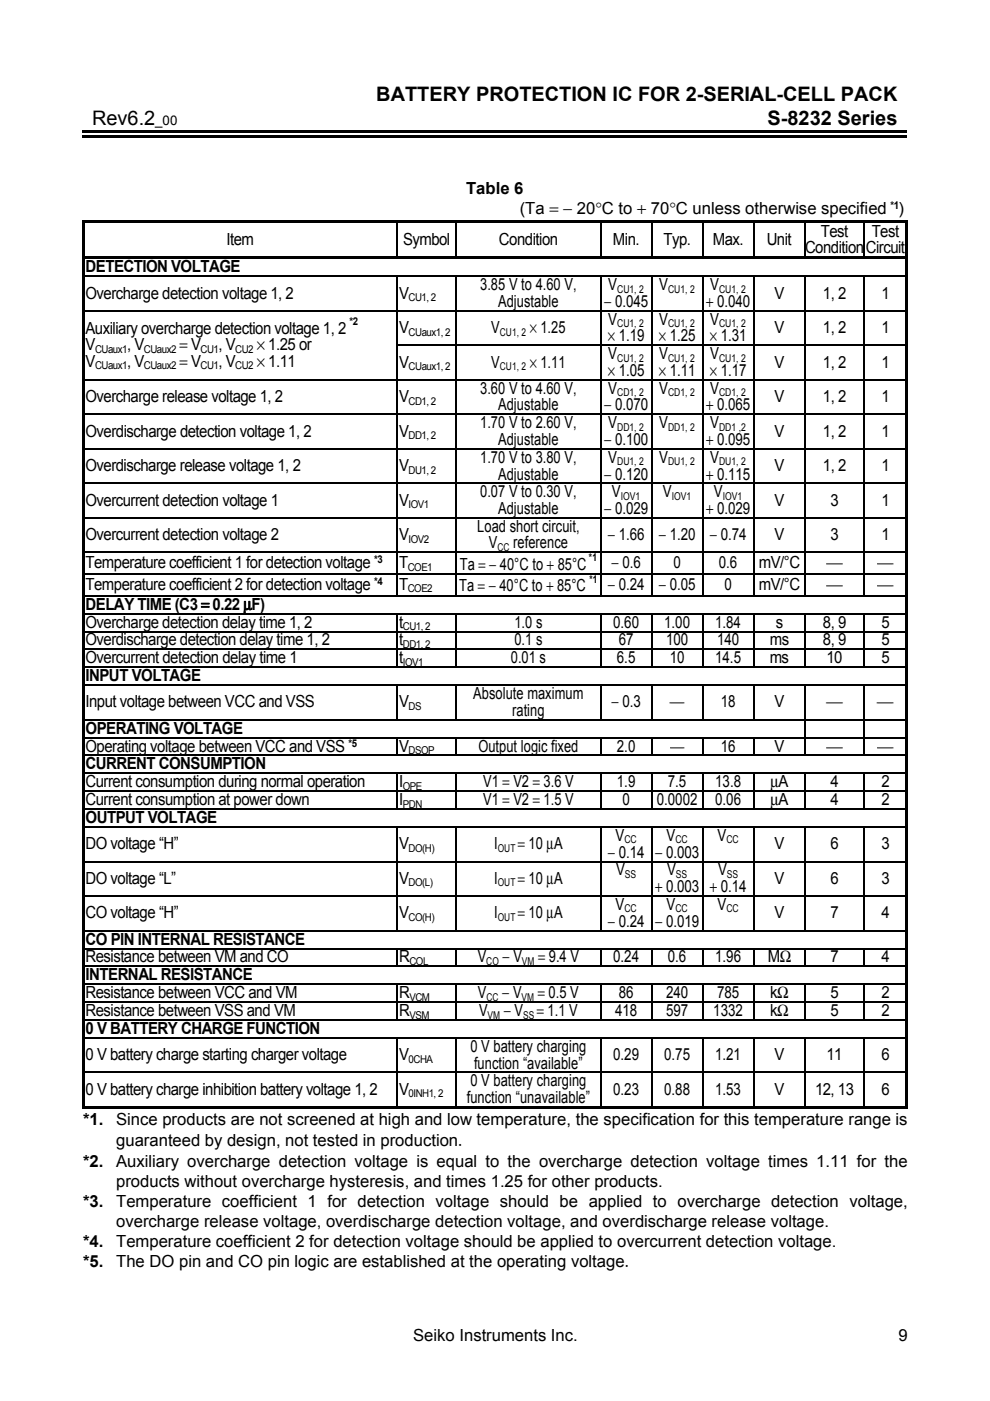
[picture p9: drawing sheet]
<svg xmlns="http://www.w3.org/2000/svg" width="210mm" height="297mm" viewBox="0 0 210 297" stroke-linecap="round" stroke-linejoin="round" font-family="sans-serif">
<defs><g id="words">
<g font-size="4.2">
<text x="79.8" y="21.4">BATTERY PROTECTION IC FOR 2-SERIAL-CELL PACK</text>
<text x="19.5" y="26.4">Rev6.2</text>
<text x="162.8" y="26.4">S-8232 Series</text>
</g>
<g font-size="3.5">
<text x="98.9" y="41">Table 6</text>
<text x="110.2" y="45.3">(Ta = − 20°C to + 70°C unless otherwise specified )</text>
<text x="48" y="51.9">Item</text>
<text x="85.5" y="51.9">Symbol</text>
<text x="105.8" y="51.9">Condition</text>
<text x="130" y="51.9">Min.</text>
<text x="140.7" y="51.9">Typ.</text>
<text x="151.2" y="51.9">Max.</text>
<text x="162.6" y="51.9">Unit</text>
<text x="170.8" y="53.7">Condition</text>
<text x="174.1" y="50.1">Test</text>
<text x="183.6" y="53.7">Circuit</text>
<text x="184.9" y="50.1">Test</text>
<text x="18.1" y="57.7">DETECTION VOLTAGE</text>
<text x="18.1" y="63.3">Overcharge detection voltage 1, 2</text>
<text x="84.7" y="63.3">V</text>
<text x="101.9" y="61.5">3.85 V to 4.60 V,</text>
<text x="105.7" y="65">Adjustable</text>
<text x="128.1" y="65">− 0.045</text>
<text x="129" y="61.5">V</text>
<text x="139.8" y="61.5">V</text>
<text x="149.8" y="65">+ 0.040</text>
<text x="150.6" y="61.5">V</text>
<text x="164.3" y="63.3">V</text>
<text x="174.5" y="63.3">1, 2</text>
<text x="186.9" y="63.3">1</text>
<text x="18.1" y="70.7">Auxiliary overcharge detection voltage 1, 2</text>
<text x="84.7" y="70.6">V</text>
<text x="104.2" y="70.6">V</text>
<text x="112.4" y="70.6">× 1.25</text>
<text x="129" y="68.9">V</text>
<text x="139.8" y="68.9">V</text>
<text x="150.6" y="68.9">V</text>
<text x="164.3" y="70.6">V</text>
<text x="174.5" y="70.6">1, 2</text>
<text x="186.9" y="70.6">1</text>
<text x="18.1" y="74.3">V</text>
<text x="18.1" y="77.8">V</text>
<text x="26.9" y="74.3">, V</text>
<text x="26.9" y="77.8">, V</text>
<text x="38.1" y="74.3">= V</text>
<text x="38.1" y="77.8">= V</text>
<text x="46.3" y="74.3">, V</text>
<text x="46.3" y="77.8">, V</text>
<text x="54.5" y="74.3">× 1.25 or</text>
<text x="54.5" y="77.8">× 1.11</text>
<text x="84.7" y="77.9">V</text>
<text x="104.2" y="77.9">V</text>
<text x="112.4" y="77.9">× 1.11</text>
<text x="128.9" y="72.4">× 1.19</text>
<text x="129" y="76.2">V</text>
<text x="139.7" y="72.4">× 1.25</text>
<text x="139.8" y="76.2">V</text>
<text x="150.5" y="72.4">× 1.31</text>
<text x="150.6" y="76.2">V</text>
<text x="164.3" y="77.9">V</text>
<text x="174.5" y="77.9">1, 2</text>
<text x="186.9" y="77.9">1</text>
<text x="101.9" y="83.5">3.60 V to 4.60 V,</text>
<text x="128.9" y="79.7">× 1.05</text>
<text x="129" y="83.5">V</text>
<text x="139.7" y="79.7">× 1.11</text>
<text x="139.8" y="83.5">V</text>
<text x="150.5" y="79.7">× 1.17</text>
<text x="150.6" y="83.5">V</text>
<text x="18.1" y="85.3">Overcharge release voltage 1, 2</text>
<text x="84.7" y="85.3">V</text>
<text x="105.7" y="87">Adjustable</text>
<text x="128.1" y="87">− 0.070</text>
<text x="149.8" y="87">+ 0.065</text>
<text x="164.3" y="85.3">V</text>
<text x="174.5" y="85.3">1, 2</text>
<text x="186.9" y="85.3">1</text>
<text x="18.1" y="92.6">Overdischarge detection voltage 1, 2</text>
<text x="84.7" y="92.6">V</text>
<text x="101.9" y="90.8">1.70 V to 2.60 V,</text>
<text x="105.7" y="94.3">Adjustable</text>
<text x="128.1" y="94.3">− 0.100</text>
<text x="129" y="90.8">V</text>
<text x="139.8" y="90.8">V</text>
<text x="149.8" y="94.3">+ 0.095</text>
<text x="150.6" y="90.8">V</text>
<text x="164.3" y="92.6">V</text>
<text x="174.5" y="92.6">1, 2</text>
<text x="186.9" y="92.6">1</text>
<text x="18.1" y="99.9">Overdischarge release voltage 1, 2</text>
<text x="84.7" y="99.9">V</text>
<text x="101.9" y="98.1">1.70 V to 3.80 V,</text>
<text x="105.7" y="101.7">Adjustable</text>
<text x="128.1" y="101.7">− 0.120</text>
<text x="129" y="98.1">V</text>
<text x="139.8" y="98.1">V</text>
<text x="149.8" y="101.7">+ 0.115</text>
<text x="150.6" y="98.1">V</text>
<text x="164.3" y="99.9">V</text>
<text x="174.5" y="99.9">1, 2</text>
<text x="186.9" y="99.9">1</text>
<text x="18.1" y="107.2">Overcurrent detection voltage 1</text>
<text x="84.7" y="107.2">V</text>
<text x="101.9" y="105.5">0.07 V to 0.30 V,</text>
<text x="129.8" y="105.5">V</text>
<text x="140.6" y="105.5">V</text>
<text x="151.4" y="105.5">V</text>
<text x="164.3" y="107.2">V</text>
<text x="176.1" y="107.2">3</text>
<text x="186.9" y="107.2">1</text>
<text x="101.2" y="112.8">Load short circuit,</text>
<text x="105.7" y="109">Adjustable</text>
<text x="128.1" y="109">− 0.029</text>
<text x="149.8" y="109">+ 0.029</text>
<text x="18.1" y="114.5">Overcurrent detection voltage 2</text>
<text x="84.7" y="114.5">V</text>
<text x="103.7" y="116.3">V</text>
<text x="108.9" y="116.3">reference</text>
<text x="128.9" y="114.5">− 1.66</text>
<text x="139.7" y="114.5">− 1.20</text>
<text x="150.5" y="114.5">− 0.74</text>
<text x="164.3" y="114.5">V</text>
<text x="176.1" y="114.5">3</text>
<text x="186.9" y="114.5">1</text>
<text x="18.1" y="120.5">Temperature coefficient 1 for detection voltage</text>
<text x="18.1" y="125.1">Temperature coefficient 2 for detection voltage</text>
<text x="84.7" y="120.5">T</text>
<text x="84.7" y="125.1">T</text>
<text x="97.4" y="125.4">Ta = − 40°C to + 85°C</text>
<text x="97.5" y="120.8">Ta = − 40°C to + 85°C</text>
<text x="128.9" y="125.1">− 0.24</text>
<text x="129.7" y="120.5">− 0.6</text>
<text x="139.7" y="125.1">− 0.05</text>
<text x="142.9" y="120.5">0</text>
<text x="152.5" y="120.5">0.6</text>
<text x="153.7" y="125.1">0</text>
<text x="160.9" y="120.5">mV/°C</text>
<text x="160.9" y="125.1">mV/°C</text>
<text x="175.4" y="120.5">⎯</text>
<text x="175.4" y="125.1">⎯</text>
<text x="186.2" y="120.5">⎯</text>
<text x="186.2" y="125.1">⎯</text>
<text x="18.1" y="129.3">DELAY TIME (C3 = 0.22 μF)</text>
<text x="18.1" y="133.1">Overcharge detection delay time 1, 2</text>
<text x="18.1" y="136.8">Overdischarge detection delay time 1, 2</text>
<text x="84.7" y="133.1">t</text>
<text x="84.7" y="136.8">t</text>
<text x="109.1" y="133.1">1.0 s</text>
<text x="109.1" y="136.8">0.1 s</text>
<text x="130.1" y="133.1">0.60</text>
<text x="131.3" y="136.8">67</text>
<text x="140.9" y="133.1">1.00</text>
<text x="141.3" y="136.8">100</text>
<text x="151.7" y="133.1">1.84</text>
<text x="152.1" y="136.8">140</text>
<text x="163.3" y="136.8">ms</text>
<text x="164.5" y="133.1">s</text>
<text x="174.5" y="136.8">8, 9</text>
<text x="174.5" y="133.1">8, 9</text>
<text x="186.9" y="136.8">5</text>
<text x="186.9" y="133.1">5</text>
<text x="18.1" y="140.6">Overcurrent detection delay time 1</text>
<text x="84.7" y="140.6">t</text>
<text x="108.4" y="140.6">0.01 s</text>
<text x="130.9" y="140.6">6.5</text>
<text x="142.1" y="140.6">10</text>
<text x="151.7" y="140.6">14.5</text>
<text x="163.3" y="140.6">ms</text>
<text x="175.3" y="140.6">10</text>
<text x="186.9" y="140.6">5</text>
<text x="18.1" y="144.4">INPUT VOLTAGE</text>
<text x="18.1" y="150">Input voltage between VCC and VSS</text>
<text x="84.7" y="150">V</text>
<text x="100.4" y="148.2">Absolute maximum</text>
<text x="129.7" y="150">− 0.3</text>
<text x="142.2" y="150">⎯</text>
<text x="152.9" y="150">18</text>
<text x="164.3" y="150">V</text>
<text x="175.4" y="150">⎯</text>
<text x="186.2" y="150">⎯</text>
<text x="18.1" y="155.5">OPERATING VOLTAGE</text>
<text x="108.6" y="151.7">rating</text>
<text x="18.1" y="159.3">Operating voltage between VCC and VSS</text>
<text x="84.7" y="159.3">V</text>
<text x="101.5" y="159.3">Output logic fixed</text>
<text x="130.9" y="159.3">2.0</text>
<text x="142.2" y="159.3">⎯</text>
<text x="152.9" y="159.3">16</text>
<text x="164.3" y="159.3">V</text>
<text x="175.4" y="159.3">⎯</text>
<text x="186.2" y="159.3">⎯</text>
<text x="18.1" y="163.1">CURRENT CONSUMPTION</text>
<text x="18.1" y="166.9">Current consumption during normal operation</text>
<text x="84.7" y="166.9">I</text>
<text x="102.5" y="166.9">V1 = V2 = 3.6 V</text>
<text x="130.9" y="166.9">1.9</text>
<text x="141.7" y="166.9">7.5</text>
<text x="151.7" y="166.9">13.8</text>
<text x="163.4" y="166.9">μA</text>
<text x="176.1" y="166.9">4</text>
<text x="186.9" y="166.9">2</text>
<text x="18.1" y="170.7">Current consumption at power down</text>
<text x="84.7" y="170.7">I</text>
<text x="102.5" y="170.7">V1 = V2 = 1.5 V</text>
<text x="132" y="170.7">0</text>
<text x="139.3" y="170.7">0.0002</text>
<text x="151.7" y="170.7">0.06</text>
<text x="163.4" y="170.7">μA</text>
<text x="176.1" y="170.7">4</text>
<text x="186.9" y="170.7">2</text>
<text x="18.1" y="174.5">OUTPUT VOLTAGE</text>
<text x="130.6" y="178.3">V</text>
<text x="141.4" y="178.3">V</text>
<text x="152.2" y="178.3">V</text>
<text x="18.1" y="180.1">DO voltage “H”</text>
<text x="84.7" y="180.1">V</text>
<text x="104.8" y="180.1">I</text>
<text x="109.8" y="180.1">= 10 μA</text>
<text x="128.9" y="181.8">− 0.14</text>
<text x="130.7" y="185.6">V</text>
<text x="138.9" y="181.8">− 0.003</text>
<text x="141.5" y="185.6">V</text>
<text x="152.3" y="185.6">V</text>
<text x="164.3" y="180.1">V</text>
<text x="176.1" y="180.1">6</text>
<text x="186.9" y="180.1">3</text>
<text x="18.1" y="187.4">DO voltage “L”</text>
<text x="84.7" y="187.4">V</text>
<text x="104.8" y="187.4">I</text>
<text x="109.8" y="187.4">= 10 μA</text>
<text x="138.9" y="189.1">+ 0.003</text>
<text x="150.5" y="189.1">+ 0.14</text>
<text x="164.3" y="187.4">V</text>
<text x="176.1" y="187.4">6</text>
<text x="186.9" y="187.4">3</text>
<text x="18.1" y="194.7">CO voltage “H”</text>
<text x="84.7" y="194.7">V</text>
<text x="104.8" y="194.7">I</text>
<text x="109.8" y="194.7">= 10 μA</text>
<text x="128.9" y="196.5">− 0.24</text>
<text x="130.6" y="192.9">V</text>
<text x="138.9" y="196.5">− 0.019</text>
<text x="141.4" y="192.9">V</text>
<text x="152.2" y="192.9">V</text>
<text x="164.3" y="194.7">V</text>
<text x="176.1" y="194.7">7</text>
<text x="186.9" y="194.7">4</text>
<text x="18.1" y="200.3">CO PIN INTERNAL RESISTANCE</text>
<text x="18.1" y="204">Resistance between VM and CO</text>
<text x="18.1" y="207.8">INTERNAL RESISTANCE</text>
<text x="84.7" y="204">R</text>
<text x="101.3" y="204">V</text>
<text x="106.6" y="204">− V</text>
<text x="114.2" y="204">= 9.4 V</text>
<text x="130.1" y="204">0.24</text>
<text x="141.7" y="204">0.6</text>
<text x="151.7" y="204">1.96</text>
<text x="162.8" y="204">MΩ</text>
<text x="176.1" y="204">7</text>
<text x="186.9" y="204">4</text>
<text x="18.1" y="211.6">Resistance between VCC and VM</text>
<text x="18.1" y="215.4">Resistance between VSS and VM</text>
<text x="84.7" y="211.6">R</text>
<text x="84.7" y="215.4">R</text>
<text x="101.4" y="211.6">V</text>
<text x="101.6" y="215.4">V</text>
<text x="106.5" y="211.6">− V</text>
<text x="106.9" y="215.4">− V</text>
<text x="113.9" y="215.4">= 1.1 V</text>
<text x="114.1" y="211.6">= 0.5 V</text>
<text x="130.5" y="215.4">418</text>
<text x="131.3" y="211.6">86</text>
<text x="141.3" y="215.4">597</text>
<text x="141.3" y="211.6">240</text>
<text x="151.3" y="215.4">1332</text>
<text x="152.1" y="211.6">785</text>
<text x="163.4" y="211.6">kΩ</text>
<text x="163.4" y="215.4">kΩ</text>
<text x="176.1" y="211.6">5</text>
<text x="176.1" y="215.4">5</text>
<text x="186.9" y="211.6">2</text>
<text x="186.9" y="215.4">2</text>
<text x="18.1" y="219.2">0 V BATTERY CHARGE FUNCTION</text>
<text x="18.1" y="224.8">0 V battery charge starting charger voltage</text>
<text x="84.7" y="224.8">V</text>
<text x="99.8" y="223">0 V battery charging</text>
<text x="100.5" y="226.5">function “available”</text>
<text x="130.1" y="224.8">0.29</text>
<text x="140.9" y="224.8">0.75</text>
<text x="151.7" y="224.8">1.21</text>
<text x="164.3" y="224.8">V</text>
<text x="175.3" y="224.8">11</text>
<text x="186.9" y="224.8">6</text>
<text x="18.1" y="232.1">0 V battery charge inhibition battery voltage 1, 2</text>
<text x="84.7" y="232.1">V</text>
<text x="99" y="233.8">function “unavailable”</text>
<text x="99.8" y="230.3">0 V battery charging</text>
<text x="130.1" y="232.1">0.23</text>
<text x="140.9" y="232.1">0.88</text>
<text x="151.7" y="232.1">1.53</text>
<text x="164.3" y="232.1">V</text>
<text x="172.9" y="232.1">12, 13</text>
<text x="186.9" y="232.1">6</text>
<text x="17.6" y="238.5">*1.</text>
<text x="24.6" y="238.5">Since products are not screened at high and low temperature, the specification for this temperature range is</text>
<text x="24.6" y="242.9">guaranteed by design, not tested in production.</text>
<text x="17.6" y="247.4">*2.</text>
<text x="24.6" y="251.6">products without overcharge hysteresis, and times 1.25 for other products.</text>
<text x="24.6" y="247.4">Auxiliary overcharge detection voltage is equal to the overcharge detection voltage times 1.11 for the</text>
<text x="17.6" y="255.8">*3.</text>
<text x="24.6" y="255.8">Temperature coefficient 1 for detection voltage should be applied to overcharge detection voltage,</text>
<text x="24.6" y="260.1">overcharge release voltage, overdischarge detection voltage, and overdischarge release voltage.</text>
<text x="17.6" y="264.3">*4.</text>
<text x="17.6" y="268.6">*5.</text>
<text x="24.6" y="264.3">Temperature coefficient 2 for detection voltage should be applied to overcurrent detection voltage.</text>
<text x="24.6" y="268.6">The DO pin and CO pin logic are established at the operating voltage.</text>
<text x="87.6" y="284.3">Seiko Instruments Inc.</text>
<text x="190.6" y="284.3">9</text>
</g>
<text font-size="2.8" x="32.9" y="26.4">_00</text>
<g font-size="2.3">
<text x="188.9" y="44.3">*1</text>
<text x="86.7" y="63.8">CU1, 2</text>
<text x="130.9" y="62.1">CU1, 2</text>
<text x="141.7" y="62.1">CU1, 2</text>
<text x="152.5" y="62.1">CU1, 2</text>
<text x="74.1" y="69">*2</text>
<text x="86.7" y="71.1">CUaux1, 2</text>
<text x="106" y="71.1">CU1, 2</text>
<text x="130.9" y="69.4">CU1, 2</text>
<text x="141.7" y="69.4">CU1, 2</text>
<text x="152.5" y="69.4">CU1, 2</text>
<text x="20.2" y="74.8">CUaux1</text>
<text x="30.5" y="74.8">CUaux2</text>
<text x="42.5" y="74.8">CU1</text>
<text x="49.9" y="74.8">CU2</text>
<text x="130.9" y="76.7">CU1, 2</text>
<text x="141.7" y="76.7">CU1, 2</text>
<text x="152.5" y="76.7">CU1, 2</text>
<text x="20.2" y="78.3">CUaux1</text>
<text x="30.5" y="78.3">CUaux2</text>
<text x="42.5" y="78.3">CU1</text>
<text x="49.9" y="78.3">CU2</text>
<text x="86.7" y="78.5">CUaux1, 2</text>
<text x="106" y="78.5">CU1, 2</text>
<text x="86.7" y="85.8">CD1, 2</text>
<text x="130.9" y="84">CD1, 2</text>
<text x="141.7" y="84">CD1, 2</text>
<text x="152.5" y="84">CD1, 2</text>
<text x="86.7" y="93.1">DD1, 2</text>
<text x="130.9" y="91.3">DD1, 2</text>
<text x="141.7" y="91.3">DD1, 2</text>
<text x="152.5" y="91.3">DD1 ,2</text>
<text x="86.7" y="100.4">DU1, 2</text>
<text x="130.9" y="98.7">DU1, 2</text>
<text x="141.7" y="98.7">DU1, 2</text>
<text x="152.5" y="98.7">DU1, 2</text>
<text x="86.7" y="107.7">IOV1</text>
<text x="131.7" y="106">IOV1</text>
<text x="142.5" y="106">IOV1</text>
<text x="153.3" y="106">IOV1</text>
<text x="79.4" y="119.4">*3</text>
<text x="86.7" y="115.1">IOV2</text>
<text x="105.5" y="116.8">CC</text>
<text x="124.9" y="119">*1</text>
<text x="79.4" y="124">*4</text>
<text x="86.5" y="121">COE1</text>
<text x="86.5" y="125.6">COE2</text>
<text x="125.1" y="123.6">*1</text>
<text x="85.4" y="133.6">CU1,2</text>
<text x="85.4" y="137.4">DD1,2</text>
<text x="85.4" y="141.2">IOV1</text>
<text x="86.7" y="150.5">DS</text>
<text x="73.9" y="158.3">*5</text>
<text x="86.7" y="159.9">DSOP</text>
<text x="85.4" y="167.4">OPE</text>
<text x="85.4" y="171.2">PDN</text>
<text x="132.4" y="178.8">CC</text>
<text x="143.3" y="178.8">CC</text>
<text x="154.1" y="178.8">CC</text>
<text x="86.7" y="180.6">DO(H)</text>
<text x="105.6" y="180.6">OUT</text>
<text x="86.7" y="187.9">DO(L)</text>
<text x="105.6" y="187.9">OUT</text>
<text x="132.5" y="186.1">SS</text>
<text x="143.4" y="186.1">SS</text>
<text x="154.2" y="186.1">SS</text>
<text x="86.7" y="195.2">CO(H)</text>
<text x="105.6" y="195.2">OUT</text>
<text x="132.4" y="193.5">CC</text>
<text x="143.3" y="193.5">CC</text>
<text x="154.1" y="193.5">CC</text>
<text x="86.8" y="204.6">COL</text>
<text x="103.1" y="204.6">CO</text>
<text x="110.7" y="204.6">VM</text>
<text x="86.8" y="212.2">VCM</text>
<text x="86.8" y="216">VSM</text>
<text x="103.2" y="212.2">CC</text>
<text x="103.4" y="216">VM</text>
<text x="110.6" y="212.2">VM</text>
<text x="111" y="216">SS</text>
<text x="86.7" y="225.3">0CHA</text>
<text x="86.7" y="232.6">0INH1, 2</text>
</g>
</g></defs>
<g fill="#000">
<path d="M17.4 28.6h24.9v.5h-24.9zM17.4 27.5h24.9v.5h-24.9zM42.1 27.5h1.6v.5h-1.6zM42.1 28.6h1.6v.5h-1.6zM43.7 28.6h148.6v.5h-148.6zM43.7 27.5h148.6v.5h-148.6zM17.4 46.8h.5v.5h-.5zM17.4 46.8h175.1v.5h-175.1zM17.4 47.3h.5v7.1h-.5zM17.4 54.4h67.2v.5h-67.2zM17.4 54.9h.5v3.5h-.5zM17.4 58.4h.5v.3h-.5z"/>
<path d="M84 58.4h.3v.3h-.3zM84.3 54.4h12.9v.5h-12.9zM96.6 58.4h.3v.3h-.3zM96.9 54.4h30.9v.5h-30.9zM127.3 58.4h.3v.3h-.3zM127.6 54.4h11v.5h-11zM138.1 58.4h.3v.3h-.3zM138.4 54.4h11v.5h-11zM148.9 58.4h.3v.3h-.3zM149.2 54.4h11.1v.5h-11.1zM159.7 58.4h.3v.3h-.3zM160 54.4h11.1v.5h-11.1z"/>
<path d="M170.5 58.4h.3v.3h-.3zM170.8 54.4h12.9v.5h-12.9zM183.1 58.4h.3v.3h-.3zM183.4 54.4h9.1v.5h-9.1zM192 47.3h.5v7.1h-.5zM192 54.9h.5v3.5h-.5zM192 58.4h.5v.3h-.5zM17.4 58.7h.5v7.1h-.5zM17.4 65.8h.5v.2h-.5zM17.4 66h.5v7.1h-.5zM17.4 73.1h.5v.3h-.5zM84 65.8h.3v.2h-.3z"/>
<path d="M84 73.1h.3v.3h-.3zM96.6 65.8h.3v.2h-.3zM96.6 73.1h.3v.3h-.3zM127.3 65.8h.3v.2h-.3zM127.3 73.1h.3v.3h-.3zM138.1 65.8h.3v.2h-.3zM138.1 73.1h.3v.3h-.3zM148.9 65.8h.3v.2h-.3zM148.9 73.1h.3v.3h-.3zM159.7 65.8h.3v.2h-.3zM159.7 73.1h.3v.3h-.3zM170.5 65.8h.3v.2h-.3z"/>
<path d="M170.5 73.1h.3v.3h-.3zM183.1 65.8h.3v.2h-.3zM183.1 73.1h.3v.3h-.3zM192 58.7h.5v7.1h-.5zM192 65.8h.5v.2h-.5zM192 66h.5v7.1h-.5zM192 73.1h.5v.3h-.5zM17.4 73.4h.5v7h-.5zM17.4 80.4h.5v.3h-.5zM17.4 80.7h.5v7h-.5zM17.4 87.7h.5v.3h-.5zM17.4 88h.5v7h-.5z"/>
<path d="M17.4 95h.5v.3h-.5zM84 80.4h.3v.3h-.3zM84 87.7h.3v.3h-.3zM84 95h.3v.3h-.3zM96.6 80.4h.3v.3h-.3zM96.6 87.7h.3v.3h-.3zM96.6 95h.3v.3h-.3zM127.3 80.4h.3v.3h-.3zM127.3 87.7h.3v.3h-.3zM127.3 95h.3v.3h-.3zM138.1 80.4h.3v.3h-.3zM138.1 87.7h.3v.3h-.3z"/>
<path d="M138.1 95h.3v.3h-.3zM148.9 80.4h.3v.3h-.3zM148.9 87.7h.3v.3h-.3zM148.9 95h.3v.3h-.3zM159.7 80.4h.3v.3h-.3zM159.7 87.7h.3v.3h-.3zM159.7 95h.3v.3h-.3zM170.5 80.4h.3v.3h-.3zM170.5 87.7h.3v.3h-.3zM170.5 95h.3v.3h-.3zM183.1 80.4h.3v.3h-.3zM183.1 87.7h.3v.3h-.3z"/>
<path d="M183.1 95h.3v.3h-.3zM192 73.4h.5v7h-.5zM192 80.4h.5v.3h-.5zM192 80.7h.5v7h-.5zM192 87.7h.5v.3h-.5zM192 88h.5v7h-.5zM192 95h.5v.3h-.5zM17.4 95.3h.5v7.1h-.5zM17.4 102.4h.5v.2h-.5zM17.4 102.6h.5v7.1h-.5zM17.4 109.7h.5v.3h-.5zM17.4 110h.5v7h-.5z"/>
<path d="M17.4 117h.5v.3h-.5zM84 102.4h.3v.2h-.3zM84 109.7h.3v.3h-.3zM84 117h.3v.3h-.3zM96.6 102.4h.3v.2h-.3zM96.6 109.7h.3v.3h-.3zM96.6 117h.3v.3h-.3zM127.3 102.4h.3v.2h-.3zM127.3 109.7h.3v.3h-.3zM127.3 117h.3v.3h-.3zM138.1 102.4h.3v.2h-.3zM138.1 109.7h.3v.3h-.3z"/>
<path d="M138.1 117h.3v.3h-.3zM148.9 102.4h.3v.2h-.3zM148.9 109.7h.3v.3h-.3zM148.9 117h.3v.3h-.3zM159.7 102.4h.3v.2h-.3zM159.7 109.7h.3v.3h-.3zM159.7 117h.3v.3h-.3zM170.5 102.4h.3v.2h-.3zM170.5 109.7h.3v.3h-.3zM170.5 117h.3v.3h-.3zM183.1 102.4h.3v.2h-.3zM183.1 109.7h.3v.3h-.3z"/>
<path d="M183.1 117h.3v.3h-.3zM192 95.3h.5v7.1h-.5zM192 102.4h.5v.2h-.5zM192 102.6h.5v7.1h-.5zM192 109.7h.5v.3h-.5zM192 110h.5v7h-.5zM192 117h.5v.3h-.5zM17.4 117.3h.5v4.3h-.5zM17.4 121.6h.5v.3h-.5zM17.4 121.9h.5v4.3h-.5zM17.4 126.2h.5v.2h-.5zM17.4 126.4h.5v3.6h-.5z"/>
<path d="M17.4 130h.5v.2h-.5zM17.4 130.2h.5v3.6h-.5zM17.4 133.8h.5v.2h-.5zM17.4 134h.5v3.6h-.5zM17.4 137.6h.5v.2h-.5zM84 121.6h.3v.3h-.3zM84 130h.3v.2h-.3zM84 133.8h.3v.2h-.3zM84 137.6h.3v.2h-.3zM96.6 121.6h.3v.3h-.3zM96.6 130h.3v.2h-.3zM96.6 133.8h.3v.2h-.3z"/>
<path d="M96.6 137.6h.3v.2h-.3zM127.3 121.6h.3v.3h-.3zM127.3 130h.3v.2h-.3zM127.3 133.8h.3v.2h-.3zM127.3 137.6h.3v.2h-.3zM138.1 121.6h.3v.3h-.3zM138.1 130h.3v.2h-.3zM138.1 133.8h.3v.2h-.3zM138.1 137.6h.3v.2h-.3zM148.9 121.6h.3v.3h-.3zM148.9 130h.3v.2h-.3zM148.9 133.8h.3v.2h-.3z"/>
<path d="M148.9 137.6h.3v.2h-.3zM159.7 121.6h.3v.3h-.3zM159.7 130h.3v.2h-.3zM159.7 133.8h.3v.2h-.3zM159.7 137.6h.3v.2h-.3zM170.5 121.6h.3v.3h-.3zM170.5 130h.3v.2h-.3zM170.5 133.8h.3v.2h-.3zM170.5 137.6h.3v.2h-.3zM183.1 121.6h.3v.3h-.3zM183.1 130h.3v.2h-.3zM183.1 133.8h.3v.2h-.3z"/>
<path d="M183.1 137.6h.3v.2h-.3zM192 117.3h.5v4.3h-.5zM192 121.6h.5v.3h-.5zM192 121.9h.5v4.3h-.5zM192 126.2h.5v.2h-.5zM192 126.4h.5v3.6h-.5zM192 130h.5v.2h-.5zM192 130.2h.5v3.6h-.5zM192 133.8h.5v.2h-.5zM192 134h.5v3.6h-.5zM192 137.6h.5v.2h-.5zM17.4 137.8h.5v3.6h-.5z"/>
<path d="M17.4 141.4h.5v.2h-.5zM17.4 141.6h.5v3.5h-.5zM17.4 145.1h.5v.3h-.5zM17.4 145.4h.5v7.1h-.5zM17.4 152.5h.5v.2h-.5zM17.4 152.7h.5v3.6h-.5zM17.4 156.3h.5v.2h-.5zM84 145.1h.3v.3h-.3zM84 156.3h.3v.2h-.3zM96.6 145.1h.3v.3h-.3zM96.6 156.3h.3v.2h-.3zM127.3 145.1h.3v.3h-.3z"/>
<path d="M127.3 156.3h.3v.2h-.3zM138.1 145.1h.3v.3h-.3zM138.1 156.3h.3v.2h-.3zM148.9 145.1h.3v.3h-.3zM148.9 156.3h.3v.2h-.3zM159.7 145.1h.3v.3h-.3zM159.7 156.3h.3v.2h-.3zM170.5 145.1h.3v.3h-.3zM170.5 152.5h.3v.2h-.3zM170.5 156.3h.3v.2h-.3zM183.1 145.1h.3v.3h-.3zM183.1 152.5h.3v.2h-.3z"/>
<path d="M183.1 156.3h.3v.2h-.3zM192 137.8h.5v3.6h-.5zM192 141.4h.5v.2h-.5zM192 141.6h.5v3.5h-.5zM192 145.1h.5v.3h-.5zM192 145.4h.5v7.1h-.5zM192 152.5h.5v.2h-.5zM192 152.7h.5v3.6h-.5zM192 156.3h.5v.2h-.5zM17.4 156.5h.5v3.5h-.5zM17.4 160h.5v.3h-.5zM17.4 160.3h.5v3.5h-.5z"/>
<path d="M17.4 163.8h.5v.3h-.5zM17.4 164.1h.5v3.5h-.5zM17.4 167.6h.5v.3h-.5zM17.4 167.9h.5v3.5h-.5zM17.4 171.4h.5v.3h-.5zM17.4 171.7h.5v3.5h-.5zM17.4 175.2h.5v.3h-.5zM84 163.8h.3v.3h-.3zM84 167.6h.3v.3h-.3zM84 175.2h.3v.3h-.3zM96.6 163.8h.3v.3h-.3zM96.6 167.6h.3v.3h-.3z"/>
<path d="M96.6 175.2h.3v.3h-.3zM127.3 163.8h.3v.3h-.3zM127.3 167.6h.3v.3h-.3zM127.3 175.2h.3v.3h-.3zM138.1 163.8h.3v.3h-.3zM138.1 167.6h.3v.3h-.3zM138.1 175.2h.3v.3h-.3zM148.9 163.8h.3v.3h-.3zM148.9 167.6h.3v.3h-.3zM148.9 175.2h.3v.3h-.3zM159.7 163.8h.3v.3h-.3zM159.7 167.6h.3v.3h-.3z"/>
<path d="M159.7 175.2h.3v.3h-.3zM170.5 163.8h.3v.3h-.3zM170.5 167.6h.3v.3h-.3zM170.5 175.2h.3v.3h-.3zM183.1 163.8h.3v.3h-.3zM183.1 167.6h.3v.3h-.3zM183.1 175.2h.3v.3h-.3zM192 156.5h.5v3.5h-.5zM192 160h.5v.3h-.5zM192 160.3h.5v3.5h-.5zM192 163.8h.5v.3h-.5zM192 164.1h.5v3.5h-.5z"/>
<path d="M192 167.6h.5v.3h-.5zM192 167.9h.5v3.5h-.5zM192 171.4h.5v.3h-.5zM192 171.7h.5v3.5h-.5zM192 175.2h.5v.3h-.5zM17.4 175.5h.5v7h-.5zM17.4 182.5h.5v.3h-.5zM17.4 182.8h.5v7.1h-.5zM17.4 189.9h.5v.2h-.5zM17.4 190.1h.5v7.1h-.5zM17.4 197.2h.5v.2h-.5zM84 182.5h.3v.3h-.3z"/>
<path d="M84 189.9h.3v.2h-.3zM96.6 182.5h.3v.3h-.3zM96.6 189.9h.3v.2h-.3zM127.3 182.5h.3v.3h-.3zM127.3 189.9h.3v.2h-.3zM138.1 182.5h.3v.3h-.3zM138.1 189.9h.3v.2h-.3zM148.9 182.5h.3v.3h-.3zM148.9 189.9h.3v.2h-.3zM159.7 182.5h.3v.3h-.3zM159.7 189.9h.3v.2h-.3zM170.5 182.5h.3v.3h-.3z"/>
<path d="M170.5 189.9h.3v.2h-.3zM183.1 182.5h.3v.3h-.3zM183.1 189.9h.3v.2h-.3zM192 175.5h.5v7h-.5zM192 182.5h.5v.3h-.5zM192 182.8h.5v7.1h-.5zM192 189.9h.5v.2h-.5zM192 190.1h.5v7.1h-.5zM192 197.2h.5v.2h-.5zM17.4 197.4h.5v3.6h-.5zM17.4 201h.5v.3h-.5zM17.4 201.3h.5v3.5h-.5z"/>
<path d="M17.4 204.8h.5v.2h-.5zM17.4 205h.5v3.6h-.5zM17.4 208.6h.5v.2h-.5zM17.4 208.8h.5v3.5h-.5zM17.4 212.3h.5v.3h-.5zM17.4 212.6h.5v3.5h-.5zM17.4 216.1h.5v.3h-.5zM17.4 216.4h.5v3.5h-.5zM84 201h.3v.3h-.3zM84 208.6h.3v.2h-.3zM84 212.3h.3v.3h-.3zM96.6 201h.3v.3h-.3z"/>
<path d="M96.6 208.6h.3v.2h-.3zM96.6 212.3h.3v.3h-.3zM127.3 201h.3v.3h-.3zM127.3 208.6h.3v.2h-.3zM127.3 212.3h.3v.3h-.3zM138.1 201h.3v.3h-.3zM138.1 208.6h.3v.2h-.3zM138.1 212.3h.3v.3h-.3zM148.9 201h.3v.3h-.3zM148.9 208.6h.3v.2h-.3zM148.9 212.3h.3v.3h-.3zM159.7 201h.3v.3h-.3z"/>
<path d="M159.7 208.6h.3v.2h-.3zM159.7 212.3h.3v.3h-.3zM170.5 201h.3v.3h-.3zM170.5 208.6h.3v.2h-.3zM170.5 212.3h.3v.3h-.3zM183.1 201h.3v.3h-.3zM183.1 208.6h.3v.2h-.3zM183.1 212.3h.3v.3h-.3zM192 197.4h.5v3.6h-.5zM192 201h.5v.3h-.5zM192 201.3h.5v3.5h-.5zM192 204.8h.5v.2h-.5z"/>
<path d="M192 205h.5v3.6h-.5zM192 208.6h.5v.2h-.5zM192 208.8h.5v3.5h-.5zM192 212.3h.5v.3h-.5zM192 212.6h.5v3.5h-.5zM192 216.1h.5v.3h-.5zM192 216.4h.5v3.5h-.5zM17.4 219.9h.5v.3h-.5zM17.4 220.2h.5v7h-.5zM17.4 227.2h.5v.3h-.5zM17.4 227.5h.5v7.6h-.5zM17.4 234.6h66.6v.5h-66.6z"/>
<path d="M84 219.9h.3v.3h-.3zM84 227.2h.3v.3h-.3zM84 234.6h12.6v.5h-12.6zM96.6 219.9h.3v.3h-.3zM96.6 227.2h.3v.3h-.3zM96.6 234.6h30.7v.5h-30.7zM127.3 219.9h.3v.3h-.3zM127.3 227.2h.3v.3h-.3zM127.3 234.6h10.8v.5h-10.8zM138.1 219.9h.3v.3h-.3zM138.1 227.2h.3v.3h-.3zM138.1 234.6h10.8v.5h-10.8z"/>
<path d="M148.9 219.9h.3v.3h-.3zM148.9 227.2h.3v.3h-.3zM148.9 234.6h10.8v.5h-10.8zM159.7 219.9h.3v.3h-.3zM159.7 227.2h.3v.3h-.3zM159.7 234.6h10.8v.5h-10.8zM170.5 219.9h.3v.3h-.3zM170.5 227.2h.3v.3h-.3zM170.5 234.6h12.6v.5h-12.6zM183.1 219.9h.3v.3h-.3zM183.1 227.2h.3v.3h-.3zM183.1 234.6h8.9v.5h-8.9z"/>
<path d="M192 219.9h.5v.3h-.5zM192 220.2h.5v7h-.5zM192 227.2h.5v.3h-.5zM192 227.5h.5v7.6h-.5zM192 234.6h.5v.5h-.5z"/>
</g>
<g fill="none" stroke="#000" stroke-width=".25">
<path d="M17.9 58.6h66.1M84.2 47.3v7.1M84.2 58.7v7.1M84.3 58.6h12.3M96.8 47.3v7.1M96.8 58.7v7.1M96.9 58.6h30.4M127.4 47.3v7.1M127.4 58.7v7.1M127.6 58.6h10.5M138.2 47.3v7.1M138.2 58.7v7.1"/>
<path d="M138.4 58.6h10.5M149 47.3v7.1M149 58.7v7.1M149.2 58.6h10.5M159.9 47.3v7.1M159.9 58.7v7.1M160 58.6h10.5M170.7 47.3v7.1M170.7 58.7v7.1M170.8 58.6h12.3M183.3 47.3v7.1M183.3 58.7v7.1"/>
<path d="M183.4 58.6h8.6M17.9 65.9h66.1M84.2 66v7.1M84.2 73.4v7M84.3 65.9h12.3M84.3 73.2h12.3M96.8 66v7.1M96.8 73.4v7M96.9 65.9h30.4M96.9 73.2h30.4M127.4 66v7.1M127.4 73.4v7"/>
<path d="M127.6 65.9h10.5M127.6 73.2h10.5M138.2 66v7.1M138.2 73.4v7M138.4 65.9h10.5M138.4 73.2h10.5M149 66v7.1M149 73.4v7M149.2 65.9h10.5M149.2 73.2h10.5M159.9 66v7.1M159.9 73.4v7"/>
<path d="M160 65.9h10.5M160 73.2h10.5M170.7 66v7.1M170.7 73.4v7M170.8 65.9h12.3M170.8 73.2h12.3M183.3 66v7.1M183.3 73.4v7M183.4 65.9h8.6M183.4 73.2h8.6M17.9 80.5h66.1M17.9 87.9h66.1"/>
<path d="M17.9 95.2h66.1M84.2 80.7v7M84.2 88v7M84.2 95.3v7.1M84.3 80.5h12.3M84.3 87.9h12.3M84.3 95.2h12.3M96.8 80.7v7M96.8 88v7M96.8 95.3v7.1M96.9 80.5h30.4M96.9 87.9h30.4"/>
<path d="M96.9 95.2h30.4M127.4 80.7v7M127.4 88v7M127.4 95.3v7.1M127.6 80.5h10.5M127.6 87.9h10.5M127.6 95.2h10.5M138.2 80.7v7M138.2 88v7M138.2 95.3v7.1M138.4 80.5h10.5M138.4 87.9h10.5"/>
<path d="M138.4 95.2h10.5M149 80.7v7M149 88v7M149 95.3v7.1M149.2 80.5h10.5M149.2 87.9h10.5M149.2 95.2h10.5M159.9 80.7v7M159.9 88v7M159.9 95.3v7.1M160 80.5h10.5M160 87.9h10.5"/>
<path d="M160 95.2h10.5M170.7 80.7v7M170.7 88v7M170.7 95.3v7.1M170.8 80.5h12.3M170.8 87.9h12.3M170.8 95.2h12.3M183.3 80.7v7M183.3 88v7M183.3 95.3v7.1M183.4 80.5h8.6M183.4 87.9h8.6"/>
<path d="M183.4 95.2h8.6M17.9 102.5h66.1M17.9 109.8h66.1M17.9 117.1h66.1M84.2 102.6v7.1M84.2 110v7M84.2 117.3v4.3M84.3 102.5h12.3M84.3 109.8h12.3M84.3 117.1h12.3M96.8 102.6v7.1M96.8 110v7"/>
<path d="M96.8 117.3v4.3M96.9 102.5h30.4M96.9 109.8h30.4M96.9 117.1h30.4M127.4 102.6v7.1M127.4 110v7M127.4 117.3v4.3M127.6 102.5h10.5M127.6 109.8h10.5M127.6 117.1h10.5M138.2 102.6v7.1M138.2 110v7"/>
<path d="M138.2 117.3v4.3M138.4 102.5h10.5M138.4 109.8h10.5M138.4 117.1h10.5M149 102.6v7.1M149 110v7M149 117.3v4.3M149.2 102.5h10.5M149.2 109.8h10.5M149.2 117.1h10.5M159.9 102.6v7.1M159.9 110v7"/>
<path d="M159.9 117.3v4.3M160 102.5h10.5M160 109.8h10.5M160 117.1h10.5M170.7 102.6v7.1M170.7 110v7M170.7 117.3v4.3M170.8 102.5h12.3M170.8 109.8h12.3M170.8 117.1h12.3M183.3 102.6v7.1M183.3 110v7"/>
<path d="M183.3 117.3v4.3M183.4 102.5h8.6M183.4 109.8h8.6M183.4 117.1h8.6M17.9 121.7h66.1M17.9 126.3h174.1M17.9 130.1h66.1M17.9 133.9h66.1M17.9 137.7h66.1M84.2 121.9v4.3M84.2 130.2v3.6M84.2 134v3.6"/>
<path d="M84.2 137.8v3.6M84.3 121.7h12.3M84.3 130.1h12.3M84.3 133.9h12.3M84.3 137.7h12.3M96.8 121.9v4.3M96.8 130.2v3.6M96.8 134v3.6M96.8 137.8v3.6M96.9 121.7h30.4M96.9 130.1h30.4M96.9 133.9h30.4"/>
<path d="M96.9 137.7h30.4M127.4 121.9v4.3M127.4 130.2v3.6M127.4 134v3.6M127.4 137.8v3.6M127.6 121.7h10.5M127.6 130.1h10.5M127.6 133.9h10.5M127.6 137.7h10.5M138.2 121.9v4.3M138.2 130.2v3.6M138.2 134v3.6"/>
<path d="M138.2 137.8v3.6M138.4 121.7h10.5M138.4 130.1h10.5M138.4 133.9h10.5M138.4 137.7h10.5M149 121.9v4.3M149 130.2v3.6M149 134v3.6M149 137.8v3.6M149.2 121.7h10.5M149.2 130.1h10.5M149.2 133.9h10.5"/>
<path d="M149.2 137.7h10.5M159.9 121.9v4.3M159.9 130.2v3.6M159.9 134v3.6M159.9 137.8v3.6M160 121.7h10.5M160 130.1h10.5M160 133.9h10.5M160 137.7h10.5M170.7 121.9v4.3M170.7 130.2v3.6M170.7 134v3.6"/>
<path d="M170.7 137.8v3.6M170.8 121.7h12.3M170.8 130.1h12.3M170.8 133.9h12.3M170.8 137.7h12.3M183.3 121.9v4.3M183.3 130.2v3.6M183.3 134v3.6M183.3 137.8v3.6M183.4 121.7h8.6M183.4 130.1h8.6M183.4 133.9h8.6"/>
<path d="M183.4 137.7h8.6M17.9 141.5h174.1M17.9 145.3h66.1M17.9 152.6h152.6M17.9 156.4h66.1M84.2 145.4v7.1M84.2 156.5v3.5M84.3 145.3h12.3M84.3 156.4h12.3M96.8 145.4v7.1M96.8 156.5v3.5M96.9 145.3h30.4"/>
<path d="M96.9 156.4h30.4M127.4 145.4v7.1M127.4 156.5v3.5M127.6 145.3h10.5M127.6 156.4h10.5M138.2 145.4v7.1M138.2 156.5v3.5M138.4 145.3h10.5M138.4 156.4h10.5M149 145.4v7.1M149 156.5v3.5M149.2 145.3h10.5"/>
<path d="M149.2 156.4h10.5M159.9 145.4v7.1M159.9 156.5v3.5M160 145.3h10.5M160 156.4h10.5M170.7 145.4v7.1M170.7 152.7v3.6M170.7 156.5v3.5M170.8 145.3h12.3M170.8 152.6h12.3M170.8 156.4h12.3M183.3 145.4v7.1"/>
<path d="M183.3 152.7v3.6M183.3 156.5v3.5M183.4 145.3h8.6M183.4 152.6h8.6M183.4 156.4h8.6M17.9 160.2h174.1M17.9 164h66.1M17.9 167.8h66.1M17.9 171.6h174.1M17.9 175.3h66.1M84.2 164.1v3.5M84.2 167.9v3.5"/>
<path d="M84.2 175.5v7M84.3 164h12.3M84.3 167.8h12.3M84.3 175.3h12.3M96.8 164.1v3.5M96.8 167.9v3.5M96.8 175.5v7M96.9 164h30.4M96.9 167.8h30.4M96.9 175.3h30.4M127.4 164.1v3.5M127.4 167.9v3.5"/>
<path d="M127.4 175.5v7M127.6 164h10.5M127.6 167.8h10.5M127.6 175.3h10.5M138.2 164.1v3.5M138.2 167.9v3.5M138.2 175.5v7M138.4 164h10.5M138.4 167.8h10.5M138.4 175.3h10.5M149 164.1v3.5M149 167.9v3.5"/>
<path d="M149 175.5v7M149.2 164h10.5M149.2 167.8h10.5M149.2 175.3h10.5M159.9 164.1v3.5M159.9 167.9v3.5M159.9 175.5v7M160 164h10.5M160 167.8h10.5M160 175.3h10.5M170.7 164.1v3.5M170.7 167.9v3.5"/>
<path d="M170.7 175.5v7M170.8 164h12.3M170.8 167.8h12.3M170.8 175.3h12.3M183.3 164.1v3.5M183.3 167.9v3.5M183.3 175.5v7M183.4 164h8.6M183.4 167.8h8.6M183.4 175.3h8.6M17.9 182.7h66.1M17.9 190h66.1"/>
<path d="M17.9 197.3h174.1M84.2 182.8v7.1M84.2 190.1v7.1M84.3 182.7h12.3M84.3 190h12.3M96.8 182.8v7.1M96.8 190.1v7.1M96.9 182.7h30.4M96.9 190h30.4M127.4 182.8v7.1M127.4 190.1v7.1M127.6 182.7h10.5"/>
<path d="M127.6 190h10.5M138.2 182.8v7.1M138.2 190.1v7.1M138.4 182.7h10.5M138.4 190h10.5M149 182.8v7.1M149 190.1v7.1M149.2 182.7h10.5M149.2 190h10.5M159.9 182.8v7.1M159.9 190.1v7.1M160 182.7h10.5"/>
<path d="M160 190h10.5M170.7 182.8v7.1M170.7 190.1v7.1M170.8 182.7h12.3M170.8 190h12.3M183.3 182.8v7.1M183.3 190.1v7.1M183.4 182.7h8.6M183.4 190h8.6M17.9 201.1h66.1M17.9 204.9h174.1M17.9 208.7h66.1"/>
<path d="M17.9 212.5h66.1M17.9 216.3h174.1M84.2 201.3v3.5M84.2 208.8v3.5M84.2 212.6v3.5M84.3 201.1h12.3M84.3 208.7h12.3M84.3 212.5h12.3M96.8 201.3v3.5M96.8 208.8v3.5M96.8 212.6v3.5M96.9 201.1h30.4"/>
<path d="M96.9 208.7h30.4M96.9 212.5h30.4M127.4 201.3v3.5M127.4 208.8v3.5M127.4 212.6v3.5M127.6 201.1h10.5M127.6 208.7h10.5M127.6 212.5h10.5M138.2 201.3v3.5M138.2 208.8v3.5M138.2 212.6v3.5M138.4 201.1h10.5"/>
<path d="M138.4 208.7h10.5M138.4 212.5h10.5M149 201.3v3.5M149 208.8v3.5M149 212.6v3.5M149.2 201.1h10.5M149.2 208.7h10.5M149.2 212.5h10.5M159.9 201.3v3.5M159.9 208.8v3.5M159.9 212.6v3.5M160 201.1h10.5"/>
<path d="M160 208.7h10.5M160 212.5h10.5M170.7 201.3v3.5M170.7 208.8v3.5M170.7 212.6v3.5M170.8 201.1h12.3M170.8 208.7h12.3M170.8 212.5h12.3M183.3 201.3v3.5M183.3 208.8v3.5M183.3 212.6v3.5M183.4 201.1h8.6"/>
<path d="M183.4 208.7h8.6M183.4 212.5h8.6M17.9 220h66.1M17.9 227.4h66.1M84.2 220.2v7M84.2 227.5v7.1M84.3 220h12.3M84.3 227.4h12.3M96.8 220.2v7M96.8 227.5v7.1M96.9 220h30.4M96.9 227.4h30.4"/>
<path d="M127.4 220.2v7M127.4 227.5v7.1M127.6 220h10.5M127.6 227.4h10.5M138.2 220.2v7M138.2 227.5v7.1M138.4 220h10.5M138.4 227.4h10.5M149 220.2v7M149 227.5v7.1M149.2 220h10.5M149.2 227.4h10.5"/>
<path d="M159.9 220.2v7M159.9 227.5v7.1M160 220h10.5M160 227.4h10.5M170.7 220.2v7M170.7 227.5v7.1M170.8 220h12.3M170.8 227.4h12.3M183.3 220.2v7M183.3 227.5v7.1M183.4 220h8.6M183.4 227.4h8.6"/>
</g>
<use href="#words"/>
</svg>
